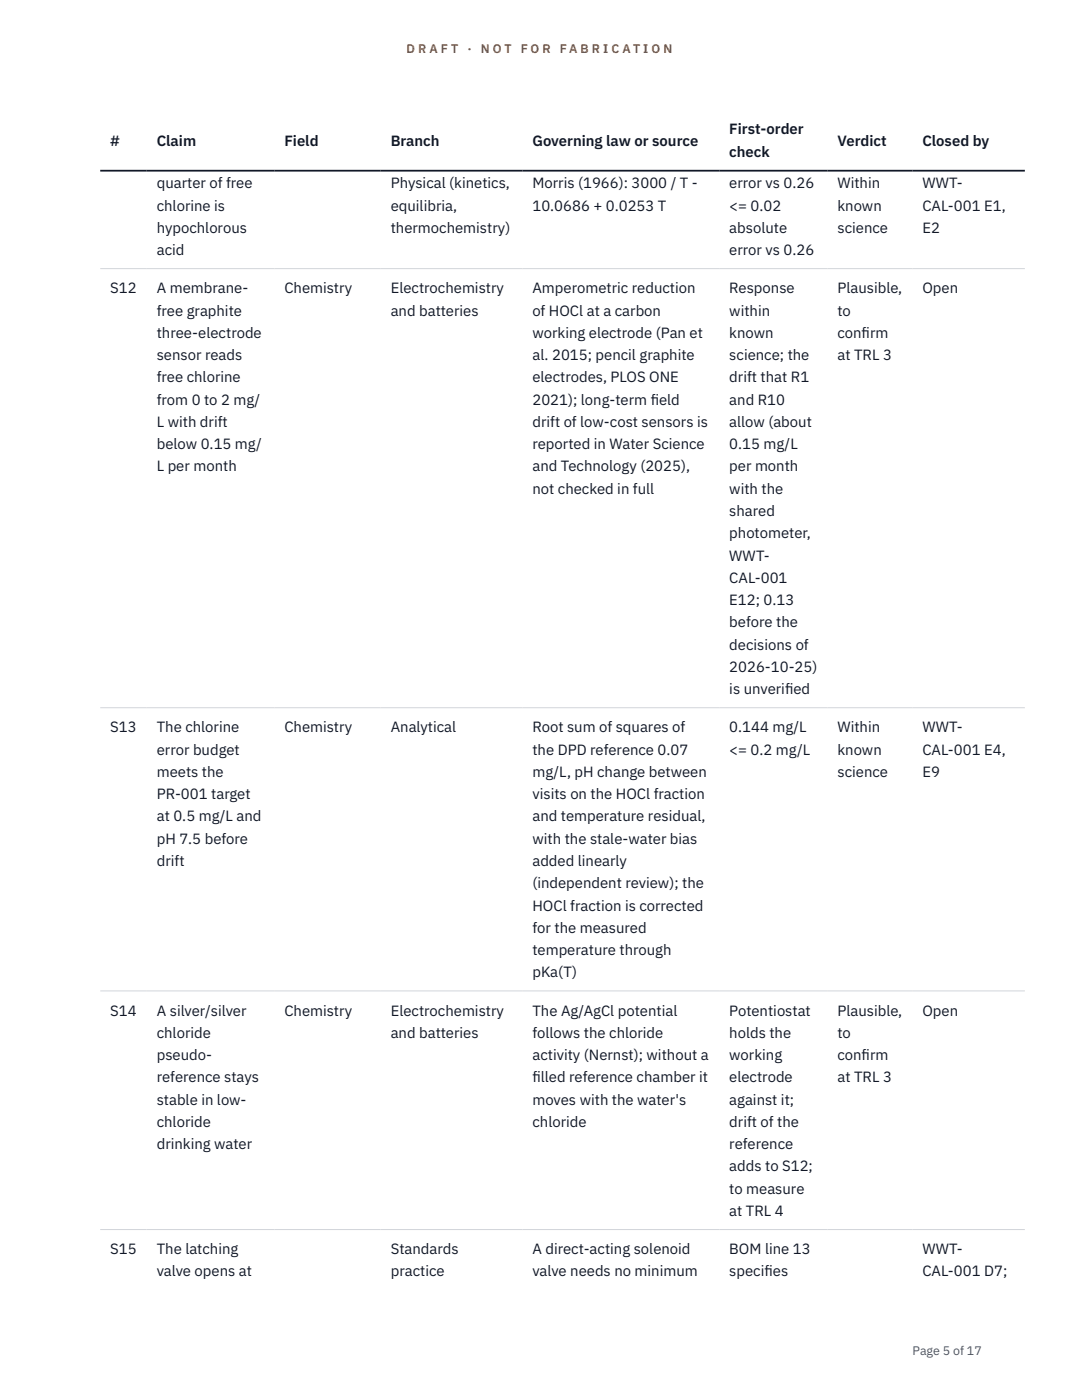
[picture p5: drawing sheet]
<svg xmlns="http://www.w3.org/2000/svg" width="216mm" height="279mm" viewBox="0 0 216 279" stroke-linecap="round" stroke-linejoin="round" font-family="sans-serif">
<defs><g id="words">
<g font-size="3" fill="#111827">
<text x="22" y="29.1">#</text>
<text x="31.3" y="29.1">Claim</text>
<text x="56.7" y="29.1">Field</text>
<text x="78" y="29.1">Branch</text>
<text x="106.2" y="29.1">Governing law or source</text>
<text x="145.5" y="26.8">First-order</text>
<text x="167.1" y="29.1">Verdict</text>
<text x="184.1" y="29.1">Closed by</text>
<text x="145.5" y="31.3">check</text>
<text x="31.3" y="37.6">quarter of free</text>
<text x="78" y="37.6">Physical (kinetics,</text>
<text x="106.2" y="37.6">Morris (1966): 3000 / T -</text>
<text x="145.5" y="37.6">error vs 0.26</text>
<text x="167.1" y="37.6">Within</text>
<text x="184.1" y="37.6">WWT-</text>
<text x="31.3" y="42">chlorine is</text>
<text x="31.3" y="46.5">hypochlorous</text>
<text x="78" y="42">equilibria,</text>
<text x="78" y="46.5">thermochemistry)</text>
<text x="106.2" y="42">10.0686 + 0.0253 T</text>
<text x="145.5" y="42">&lt;= 0.02</text>
<text x="145.5" y="46.5">absolute</text>
<text x="167.1" y="42">known</text>
<text x="167.1" y="46.5">science</text>
<text x="184.1" y="42">CAL-001 E1,</text>
<text x="184.1" y="46.5">E2</text>
<text x="31.3" y="50.9">acid</text>
<text x="145.5" y="50.9">error vs 0.26</text>
<text x="22" y="58.5">S12</text>
<text x="31.3" y="58.5">A membrane-</text>
<text x="56.7" y="58.5">Chemistry</text>
<text x="78" y="58.5">Electrochemistry</text>
<text x="106.2" y="58.5">Amperometric reduction</text>
<text x="145.5" y="58.5">Response</text>
<text x="167.1" y="58.5">Plausible,</text>
<text x="184.1" y="58.5">Open</text>
<text x="31.3" y="63">free graphite</text>
<text x="78" y="63">and batteries</text>
<text x="106.2" y="63">of HOCl at a carbon</text>
<text x="145.5" y="63">within</text>
<text x="167.1" y="63">to</text>
<text x="31.3" y="67.4">three-electrode</text>
<text x="31.3" y="71.9">sensor reads</text>
<text x="106.2" y="67.4">working electrode (Pan et</text>
<text x="106.2" y="71.9">al. 2015; pencil graphite</text>
<text x="145.5" y="67.4">known</text>
<text x="145.5" y="71.9">science; the</text>
<text x="167.1" y="67.4">conf</text>
<text x="167.1" y="71.9">at TRL 3</text>
<text x="171.9" y="67.4">irm</text>
<text x="31.3" y="76.3">free chlorine</text>
<text x="106.2" y="76.3">electrodes, PLOS ONE</text>
<text x="145.5" y="76.3">drift that R1</text>
<text x="31.3" y="80.8">from 0 to 2 mg/</text>
<text x="106.2" y="80.8">2021); long-term f</text>
<text x="129.8" y="80.8">ield</text>
<text x="145.5" y="80.8">and R10</text>
<text x="31.3" y="85.2">L with drift</text>
<text x="31.3" y="89.6">below 0.15 mg/</text>
<text x="106.2" y="85.2">drift of low-cost sensors is</text>
<text x="106.2" y="89.6">reported in Water Science</text>
<text x="145.5" y="85.2">allow (about</text>
<text x="145.5" y="89.6">0.15 mg/L</text>
<text x="31.3" y="94.1">L per month</text>
<text x="106.2" y="94.1">and Technology (2025),</text>
<text x="145.5" y="94.1">per month</text>
<text x="106.2" y="98.5">not checked in full</text>
<text x="145.5" y="98.5">with the</text>
<text x="145.5" y="103">shared</text>
<text x="145.5" y="107.4">photometer,</text>
<text x="145.5" y="111.9">WWT-</text>
<text x="145.5" y="116.3">CAL-001</text>
<text x="145.5" y="120.8">E12; 0.13</text>
<text x="145.5" y="125.2">before the</text>
<text x="145.5" y="129.7">decisions of</text>
<text x="145.5" y="134.1">2026-10-25)</text>
<text x="145.5" y="138.5">is unverif</text>
<text x="156.6" y="138.5">ied</text>
<text x="22" y="146.2">S13</text>
<text x="31.3" y="146.2">The chlorine</text>
<text x="56.7" y="146.2">Chemistry</text>
<text x="78" y="146.2">Analytical</text>
<text x="106.2" y="146.2">Root sum of squares of</text>
<text x="145.5" y="146.2">0.144 mg/L</text>
<text x="167.1" y="146.2">Within</text>
<text x="184.1" y="146.2">WWT-</text>
<text x="31.3" y="150.6">error budget</text>
<text x="31.3" y="155.1">meets the</text>
<text x="106.2" y="150.6">the DPD reference 0.07</text>
<text x="106.2" y="155.1">mg/L, pH change between</text>
<text x="145.5" y="150.6">&lt;= 0.2 mg/L</text>
<text x="167.1" y="150.6">known</text>
<text x="167.1" y="155.1">science</text>
<text x="184.1" y="150.6">CAL-001 E4,</text>
<text x="184.1" y="155.1">E9</text>
<text x="31.3" y="159.5">PR-001 target</text>
<text x="106.2" y="159.5">visits on the HOCl fraction</text>
<text x="31.3" y="163.9">at 0.5 mg/L and</text>
<text x="106.2" y="163.9">and temperature residual,</text>
<text x="31.3" y="168.4">pH 7.5 before</text>
<text x="31.3" y="172.8">drift</text>
<text x="106.2" y="168.4">with the stale-water bias</text>
<text x="106.2" y="172.8">added linearly</text>
<text x="106.2" y="177.3">(independent review); the</text>
<text x="106.2" y="181.7">HOCl fraction is corrected</text>
<text x="106.2" y="186.2">for the measured</text>
<text x="106.2" y="190.6">temperature through</text>
<text x="106.2" y="195.1">pKa(T)</text>
<text x="22" y="202.7">S14</text>
<text x="31.3" y="202.7">A silver/silver</text>
<text x="56.7" y="202.7">Chemistry</text>
<text x="78" y="202.7">Electrochemistry</text>
<text x="106.2" y="202.7">The Ag/AgCl potential</text>
<text x="145.5" y="202.7">Potentiostat</text>
<text x="167.1" y="202.7">Plausible,</text>
<text x="184.1" y="202.7">Open</text>
<text x="31.3" y="207.1">chloride</text>
<text x="78" y="207.1">and batteries</text>
<text x="106.2" y="207.1">follows the chloride</text>
<text x="145.5" y="207.1">holds the</text>
<text x="167.1" y="207.1">to</text>
<text x="31.3" y="211.6">pseudo-</text>
<text x="106.2" y="211.6">activity (Nernst); without a</text>
<text x="145.5" y="211.6">working</text>
<text x="167.1" y="211.6">conf</text>
<text x="171.9" y="211.6">irm</text>
<text x="31.3" y="216">reference stays</text>
<text x="31.3" y="220.5">stable in low-</text>
<text x="106.2" y="216">f</text>
<text x="106.2" y="216">illed reference chamber it</text>
<text x="106.2" y="220.5">moves with the water's</text>
<text x="145.5" y="216">electrode</text>
<text x="145.5" y="220.5">against it;</text>
<text x="167.1" y="216">at TRL 3</text>
<text x="31.3" y="224.9">chloride</text>
<text x="106.2" y="224.9">chloride</text>
<text x="145.5" y="224.9">drift of the</text>
<text x="31.3" y="229.4">drinking water</text>
<text x="145.5" y="229.4">reference</text>
<text x="145.5" y="233.8">adds to S12;</text>
<text x="145.5" y="238.2">to measure</text>
<text x="145.5" y="242.7">at TRL 4</text>
<text x="22" y="250.3">S15</text>
<text x="31.3" y="250.3">The latching</text>
<text x="78" y="250.3">Standards</text>
<text x="106.2" y="250.3">A direct-acting solenoid</text>
<text x="145.5" y="250.3">BOM line 13</text>
<text x="184.1" y="250.3">WWT-</text>
<text x="31.3" y="254.8">valve opens at</text>
<text x="78" y="254.8">practice</text>
<text x="106.2" y="254.8">valve needs no minimum</text>
<text x="145.5" y="254.8">specif</text>
<text x="152.5" y="254.8">ies</text>
<text x="184.1" y="254.8">CAL-001 D7;</text>
</g>
<g font-size="2.5" fill="#b45309">
<text x="81.1" y="10.5">D R A F T</text>
<text x="93.3" y="10.5">·</text>
<text x="95.9" y="10.5">N O T</text>
<text x="103.9" y="10.5">F O R</text>
<text x="111.7" y="10.5">F A B R I C A T I O N</text>
</g>
<text font-size="2.5" fill="#4b5563" x="182.1" y="270.3">Page 5 of 17</text>
</g></defs>
<path d="M20 53.6h184.5M20 141.2h184.5M20 197.8h184.5M20 245.4h184.5" fill="none" stroke="#d1d5db" stroke-width=".2"/>
<path d="M20 34.1h184.5" fill="none" stroke="#111827" stroke-width=".35"/>
<use href="#words"/>
</svg>
